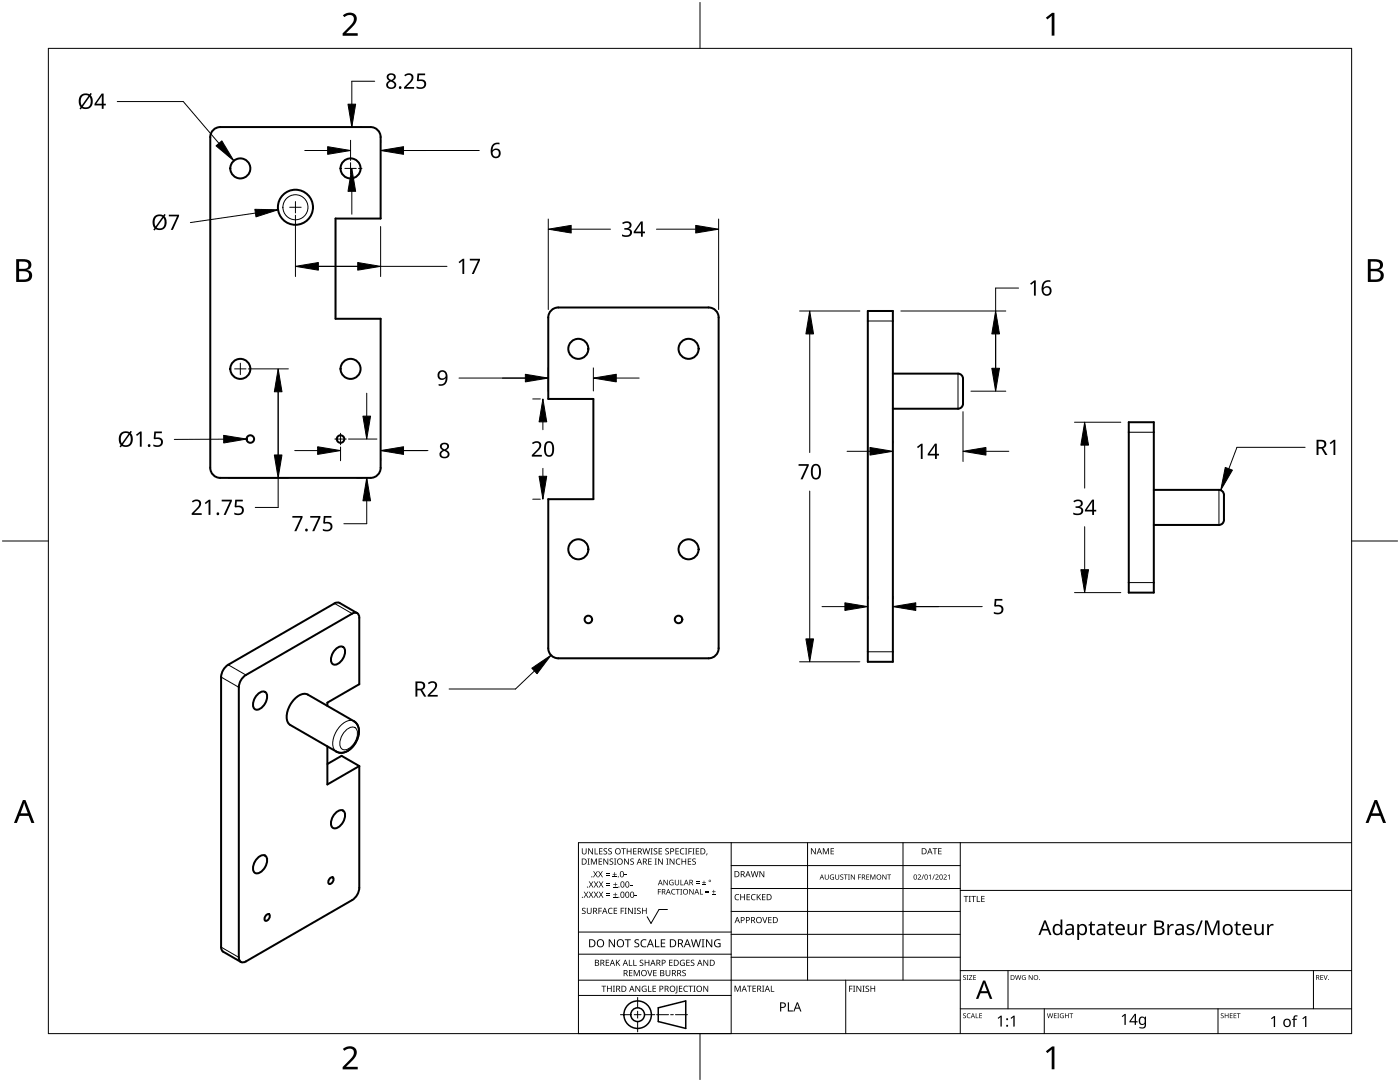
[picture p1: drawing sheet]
<svg xmlns="http://www.w3.org/2000/svg" width="279mm" height="216mm" viewBox="0 0 279 216" stroke-linecap="round" stroke-linejoin="round" font-family="sans-serif">
<g fill="none" stroke="#000" stroke-width=".4">
<path d="M42.5 25.9l.9-.5h.6h30a2 2 0 0 1 2 2v16.2h-9v20h9v29.8a2 2 0 0 1-2 2h-30a2 2 0 0 1-2-2v-66v-.6zM110 61.9l.9-.5h.5h30a2 2 0 0 1 2 2v66a2 2 0 0 1-2 2h-30a2 2 0 0 1-2-2v-29.8h9v-20h-9v-16.2l.1-.6zM173.2 62.1h5v70h-5zM178.2 74.6h13a1.21 1.21 0 0 1 1 1.6v2.2a5.2 5.2 0 0 1-.3 2.9l-.7 .3h-13M225.3 84.2h5v34h-5zM230.3 97.7h13a1 1 0 0 1 1 1v5a1 1 0 0 1-1 1h-13M51.3 138.7a1.23 1.23 0 0 1 1.9-.4 2.68 2.68 0 0 1-1.9 3.3 .94 .94 0 0 1-.8-1.2l.4-1.2zM66.8 129.7a1.23 1.23 0 0 1 1.9-.3 2.68 2.68 0 0 1-1.9 3.2 .94 .94 0 0 1-.7-1.2l.4-1.2zM71.3 122.3l-3.5-2h-.8l-21.5 12.3a3.1 3.1 0 0 0-1.4 2.5v53.9l.1 .5 .3 .4 3.6 2M65.3 140.9v-.7l6.4-3.7v-13.2a.86 .86 0 0 0-.4-1 .86 .86 0 0 0-1 .1l-21.2 12.3a3.1 3.1 0 0 0-1.4 2.4v53.9a.86 .86 0 0 0 .4 .9 .86 .86 0 0 0 1-.1l21.2-12.2a3.1 3.1 0 0 0 1.4-2.5v-24.2M65.3 152.4l2.9-1.6 3.5 2.1M65.3 148.9v7.6l6.4-3.6"/>
<path d="M70.6 143.9a2.98 2.98 0 0 1 .5 4.1 3.2 3.2 0 0 1-4 2l-9.2-5.3a2.67 2.67 0 0 1-.3-3.4 4.2 4.2 0 0 1 3.4-2.9l9.6 5.5M51.3 171.4a1.23 1.23 0 0 1 1.9-.4 2.68 2.68 0 0 1-1.9 3.3 .94 .94 0 0 1-.8-1.3l.4-1.1zM65.8 175.3l.6-.2a.87 .87 0 0 1-.7 1.3 .75 .75 0 0 1 .1-1.1zM66.8 162.4a1.23 1.23 0 0 1 1.9-.4 2.68 2.68 0 0 1-1.9 3.3 .94 .94 0 0 1-.7-1.3l.4-1.1zM53.1 182.6l.6-.2a.87 .87 0 0 1-.8 1.3 .75 .75 0 0 1 .2-1.1z"/>
<circle cx="48" cy="33.6" r="2"/>
<circle cx="70" cy="33.6" r="2"/>
<circle cx="59" cy="41.4" r="3.5"/>
<circle cx="48" cy="73.6" r="2"/>
<circle cx="70" cy="73.6" r="2"/>
<circle cx="115.4" cy="69.6" r="2"/>
<circle cx="137.4" cy="69.6" r="2"/>
<circle cx="50" cy="87.6" r=".75"/>
<circle cx="68" cy="87.6" r=".75"/>
<circle cx="115.4" cy="109.6" r="2"/>
<circle cx="137.4" cy="109.6" r="2"/>
<circle cx="117.4" cy="123.6" r=".75"/>
<circle cx="135.4" cy="123.6" r=".75"/>
</g>
<g fill="none" stroke="#000" stroke-width=".2">
<path d="M173.2 64.1h5M191.2 74.6v7M225.3 86.2h5M243.3 97.7v7M225.3 116.2h5M44.1 135.1l3.6 2M45.5 132.6l3.6 2.1M66.8 120.4l3.5 2M173.2 130.1h5M69.1 145.6a1.36 1.36 0 0 1 2-.1 3.3 3.3 0 0 1-2.4 4.1 1.25 1.25 0 0 1-.8-1.8 4.1 4.1 0 0 1 1.2-2.2zM70.6 143.9a2.67 2.67 0 0 0-3 1.4 4.2 4.2 0 0 0-.8 4.4l.3 .3M44.1 189l3.6 2"/>
<circle cx="59" cy="41.4" r="2.5"/>
</g>
<path d="M9.7 9.7h260v196.5h-260z" fill="none" stroke="#000" stroke-width=".2"/>
<path d="M139.7 .5v9.2M.5 108h9.2M269.7 108h9.2M139.7 206.2v9.2" fill="none" stroke="#000" stroke-width=".2"/>
<g fill="#000">
<path d="M68.4 3.1a1.64 1.64 0 0 1 2.8 .4 2.52 2.52 0 0 1-1.2 2.2l-.9 .9h2.3v.5h-3v-.4l1.2-1.2a1.95 1.95 0 0 0 .9-2.2 1.23 1.23 0 0 0-1.8 .1zM208.7 3.5l1.3-.9h.4v4.5h-.5v-4l-.9 .8zM68.4 209.3a1.64 1.64 0 0 1 2.8 .4 2.52 2.52 0 0 1-1.2 2.2l-.9 1h2.3v.5h-3v-.5l1.2-1.2a1.95 1.95 0 0 0 .9-2.1 1.23 1.23 0 0 0-1.8 .1zM208.7 209.8l1.3-1h.4v4.6h-.5v-4l-.9 .7z"/>
<path d="M3.2 51.7h1.3a1.28 1.28 0 0 1 1.7 1.3 1.04 1.04 0 0 1-.8 .9 1.23 1.23 0 0 1 1 1.5 1.23 1.23 0 0 1-1.6 .9h-1.6zM3.8 54.1v1.7h.9a.86 .86 0 0 0 1.1-.9 .86 .86 0 0 0-1.1-.8zM3.8 52.2v1.4h.8a.78 .78 0 0 0 1.1-.7 .78 .78 0 0 0-1.1-.7z"/>
<path d="M273 51.7h1.3a1.28 1.28 0 0 1 1.7 1.3 1.04 1.04 0 0 1-.9 .9 1.23 1.23 0 0 1 1 1.5 1.23 1.23 0 0 1-1.5 .9h-1.6zM273.6 54.1v1.7h.9a.86 .86 0 0 0 1.1-.9 .86 .86 0 0 0-1.2-.8zM273.6 52.2v1.4h.8a.78 .78 0 0 0 1-.7 .78 .78 0 0 0-1.1-.7z"/>
<path d="M4.6 159.6h.5l1.8 4.6h-.6l-.6-1.4h-1.8l-.5 1.4h-.6zM4.8 160.2l-.7 2.1h1.4z"/>
<path d="M274.3 159.6h.5l1.8 4.6h-.6l-.5-1.4h-1.8l-.6 1.4h-.6zM274.6 160.2l-.7 2.1h1.4z"/>
</g>
<g fill="none" stroke="#000" stroke-width=".2">
<path d="M145.9 168.1v38.1h-30.5v-38.1h154.3M145.9 172.7h45.7M145.9 177.3h45.7M161.2 168.1v27.5M180.2 168.1v27.5M191.6 168.1v38.1M191.6 177.7h78.1M115.4 198.6h30.5M115.4 195.6h76.2M115.4 190.4h30.5M115.4 186h30.5M127.3 199v2.1"/>
<path d="M133.2 181.5h-1.7l-1.6 2.8-.7-1.4M145.9 181.9h45.7M145.9 186.4h45.7M145.9 191h45.7M168.8 195.6v10.6M191.6 193.7h78.1M201.2 193.7v7.6M262.1 193.7v7.6M123.8 202.5h2.1M126.6 202.5h1.3M127.3 201.8v1.4M127.3 203.8v2.1"/>
<path d="M128.6 202.5h2.1M131 202.5h2.4M133.8 202.5h.6M134.8 202.5h2.4M191.6 201.3h78.1M208.4 201.3v4.9M243.1 201.3v4.9"/>
</g>
<g fill="#000">
<path d="M116.1 169.3h.2v.8a.32 .32 0 0 0 .3 .3 .32 .32 0 0 0 .3-.3v-.8h.2v.8a.47 .47 0 0 1-.5 .4 .47 .47 0 0 1-.5-.5zM116.5 177.9h.2l.3 .5 .3-.5h.1l-.4 .6 .4 .6h-.1l-.3-.5-.4 .5h-.1l.4-.6zM117.3 171.3h.4l-.1 .1v1l.1 .1h-.4l.1-.1v-1zM117.4 169.3h.2l.6 1v-1h.1v1.2h-.1l-.7-1v1h-.1zM117.5 177.9h.2l.3 .5 .3-.5h.1l-.4 .6 .4 .6h-.1l-.4-.5-.3 .5h-.1l.4-.6zM117.5 175.9h.2l.3 .5 .3-.5h.1l-.4 .6 .5 .6h-.2l-.3-.5-.4 .5h-.1l.4-.6zM117.9 171.3h.3l.3 1 .4-1h.2v1.2h-.1v-1l-.4 1h-.1l-.4-1v1h-.2zM118.7 169.3h.1v1h.6v.2h-.7zM118.4 173.8h.1l.3 .5 .3-.5h.2l-.4 .6 .4 .7h-.1l-.4-.6-.3 .6h-.1l.4-.7zM118.5 177.9h.2l.2 .5 .3-.5h.2l-.4 .6 .4 .6h-.1l-.4-.5-.3 .5h-.1l.4-.6zM118.5 175.9h.2l.3 .5 .3-.5h.1l-.4 .6 .4 .6h-.1l-.3-.5-.4 .5h-.1l.4-.6zM119.5 171.3h.7v.1h-.6v.4h.5v.2h-.5v.4h.6v.1h-.7z"/>
<path d="M119.6 169.3h.6v.1h-.5v.4h.5v.1h-.5v.4h.5v.2h-.6zM119.4 173.8h.1l.3 .5 .3-.5h.2l-.4 .6 .4 .7h-.1l-.4-.6-.3 .6h-.2l.5-.7zM119.5 177.9h.1l.3 .5 .3-.5h.2l-.4 .6 .4 .6h-.1l-.4-.5-.3 .5h-.1l.4-.6zM119.5 175.9h.2l.3 .5 .3-.5h.1l-.4 .6 .4 .6h-.1l-.4-.5-.3 .5h-.1l.4-.6zM120.9 174.6h.8v.1h-.8zM120.9 174.2h.8v.1h-.8zM121 178.7h.8v.1h-.8zM121 178.3h.8v.1h-.8zM121 176.6h.8v.1h-.8zM121 176.3h.8v.1h-.8zM120.5 169.4l.4-.1h.3l-.1 .1a.25 .25 0 0 0-.4-.1 .25 .25 0 0 0 0 .4 .4 .4 0 0 1 .5 .3 .4 .4 0 0 1-.3 .5 .4 .4 0 0 1-.5-.2h.2a.27 .27 0 0 0 .4-.1 .27 .27 0 0 0-.3-.3l-.2-.2zM120.4 171.3h.2l.6 1v-1h.2v1.2h-.2l-.6-1v1h-.2z"/>
<path d="M121.4 169.4l.5-.1h.2v.1a.25 .25 0 0 0-.4-.1 .25 .25 0 0 0 0 .4 .4 .4 0 0 1 .4 .3 .4 .4 0 0 1-.2 .5 .4 .4 0 0 1-.5-.2h.1a.27 .27 0 0 0 .5-.1 .27 .27 0 0 0-.4-.3l-.2-.2zM122.3 174.9h.8v.2h-.8zM122.4 179h.8v.1h-.8zM122.4 177h.8v.1h-.8zM121.7 171.4l.4-.1 .3 .1-.1 .1a.25 .25 0 0 0-.4-.1 .25 .25 0 0 0 0 .4 .4 .4 0 0 1 .5 .3 .4 .4 0 0 1-.3 .5 .4 .4 0 0 1-.5-.3l.2 .1a.27 .27 0 0 0 .4-.2 .27 .27 0 0 0-.3-.3l-.2-.2zM122.6 174h.1v.4h.4v.1h-.4v.4h-.1v-.4h-.3v-.1h.3zM122.7 178.1h.1v.4h.4v.1h-.4v.3h-.1v-.3h-.3v-.1h.3zM122.7 176.1h.2v.3h.3v.2h-.3v.3h-.2v-.3h-.3v-.2h.3zM122.5 171.3h.5l-.2 .1v1l.2 .1h-.5l.2-.1v-1zM124 169.3h.9v.1h-.4v1.1h-.1v-1.1h-.4zM124.7 174.5h.4v.2h-.4zM124.6 171.3h.1l.7 1v-1h.1v1.2h-.2l-.6-1v1h-.1z"/>
<path d="M125.7 176.6h.5v.1h-.5zM125.1 169.3h.1v.5h.7v-.5h.1v1.2h-.1v-.6h-.7v.6h-.1zM125.8 171.4l.5-.1 .2 .1v.1a.25 .25 0 0 0-.4-.1 .25 .25 0 0 0 0 .4 .4 .4 0 0 1 .4 .3 .4 .4 0 0 1-.2 .5 .4 .4 0 0 1-.5-.3l.1 .1a.27 .27 0 0 0 .5-.2 .27 .27 0 0 0-.4-.3l-.2-.2zM126.7 178.6h.4v.2h-.4zM126.4 169.3h.6v.1h-.5v.4h.5v.1h-.5v.4h.5v.2h-.6zM128.2 169.3h.2l.2 1 .3-1h.2l.2 1 .3-1h.1l-.3 1.2h-.1l-.3-1.1-.3 1.1h-.2zM129.4 171.3h.6v.1h-.5v.4h.5v.2h-.5v.4h.5v.1h-.6zM129.8 169.3h.5l-.2 .1v1l.2 .1h-.5l.2-.1v-1zM130.7 171.3h.4l-.1 .1v1l.1 .1h-.4l.1-.1v-1zM130.5 169.4l.4-.1h.3l-.1 .1a.25 .25 0 0 0-.4-.1 .25 .25 0 0 0 0 .4 .4 .4 0 0 1 .5 .3 .4 .4 0 0 1-.3 .5 .4 .4 0 0 1-.5-.2h.2a.27 .27 0 0 0 .4-.1 .27 .27 0 0 0-.3-.3l-.2-.2zM131.3 177.4h.6v.1h-.5v.4h.5v.1h-.5v.5h-.1zM131.4 169.3h.7v.1h-.5v.4h.5v.1h-.5v.4h.5v.2h-.7z"/>
<path d="M131.3 171.3h.2l.7 1-.1-1h.2v1.2h-.2l-.6-1v1h-.2zM132.4 175.6h.2l.6 .9v-.9h.1v1h-.2l-.6-.9v.9h-.1zM133 171.3h.4l-.1 .1v1l.1 .1h-.4l.1-.1v-1zM132.8 169.4l.4-.1h.3l-.1 .1a.25 .25 0 0 0-.3-.1 .25 .25 0 0 0 0 .4 .4 .4 0 0 1 .4 .3 .4 .4 0 0 1-.3 .5 .4 .4 0 0 1-.4-.2h.1a.27 .27 0 0 0 .5-.1 .27 .27 0 0 0-.4-.3l-.2-.2zM133.7 175.7l.5-.2 .2 .1v.1a.45 .45 0 0 0-.7 .4 .45 .45 0 0 0 .6 .4v-.3h-.2v-.1h.3v.5a.6 .6 0 0 1-.8-.1 .6 .6 0 0 1 .1-.8zM134.1 177.5l.4-.1h.3l-.1 .2a.44 .44 0 0 0-.6 .4 .44 .44 0 0 0 .6 .3 .52 .52 0 0 1-.7 0 .52 .52 0 0 1 .1-.8zM133.6 171.3h.2l.7 1v-1h.1v1.2h-.2l-.6-1v1h-.2zM134.9 177.4h.8v.1h-.4v1h-.1v-1h-.3zM135 171.5l.5-.2 .3 .1-.1 .1a.49 .49 0 0 0-.7 .4 .49 .49 0 0 0 .7 .5 .52 .52 0 0 1-.6 0 .52 .52 0 0 1-.2-.6zM134.8 169.3h.7v.1h-.6v.4h.5v.1h-.5v.4h.6v.2h-.7zM134.7 175.6h.1v.7a.28 .28 0 0 0 .3 .2 .28 .28 0 0 0 .3-.2v-.7h.1v.7a.42 .42 0 0 1-.4 .4 .42 .42 0 0 1-.4-.4zM135.8 175.6h.1v.9h.5v.1h-.6z"/>
<path d="M135.8 177.4h.3l-.1 .1v.9l.1 .1h-.3l.1-.1v-.9zM135.8 169.4l.5-.2 .3 .1-.1 .1a.49 .49 0 0 0-.7 .5 .49 .49 0 0 0 .8 .4 .52 .52 0 0 1-.7 .1 .52 .52 0 0 1-.2-.6zM136 171.3h.2v.5h.6v-.5h.1v1.2h-.1v-.5h-.6v.5h-.2zM136.7 169.3h.5l-.2 .1v1l.2 .1h-.5l.2-.1v-1zM137.4 169.3h.7v.1h-.6v.4h.5v.2h-.5v.5h-.1zM137.3 171.3h.6v.1h-.5v.4h.5v.2h-.5v.4h.5v.1h-.6zM137.6 177.4h.1l.6 .9v-.9h.1v1.1h-.1l-.6-.9v.9h-.1zM138.2 169.3h.4l-.1 .1v1l.1 .1h-.4l.1-.1v-1zM138.9 176.2h.7v.1h-.7zM138.9 175.9h.7v.1h-.7zM138.2 171.4l.4-.1 .3 .1-.1 .1a.25 .25 0 0 0-.4-.1 .25 .25 0 0 0 0 .4 .4 .4 0 0 1 .5 .3 .4 .4 0 0 1-.3 .5 .4 .4 0 0 1-.5-.3l.2 .1a.27 .27 0 0 0 .4-.2 .27 .27 0 0 0-.3-.3l-.2-.2zM138.9 169.3h.6v.1h-.5v.4h.5v.1h-.5v.4h.5v.2h-.6z"/>
<path d="M139.7 177.4h.1v1h.5v.1h-.6zM140.1 176.5h.8v.1h-.8zM140.4 175.7h.2v.3h.3v.2h-.3v.3h-.2v-.3h-.3v-.2h.3zM140.8 178h.7v.2h-.7zM140.8 177.7h.7v.1h-.7zM141 170.3h.2l-.3 .4zM142.1 178.4h.7v.1h-.7zM142.4 177.6h.1v.3h.3v.1h-.3v.3h-.1v-.3h-.3v-.1h.3zM146.8 178.6l.4-.2 .3 .1v.1a.49 .49 0 0 0-.7 .4 .49 .49 0 0 0 .7 .5 .52 .52 0 0 1-.7 0 .52 .52 0 0 1-.2-.6zM147.7 178.4h.2v.5h.6v-.5h.2v1.2h-.2v-.5h-.6v.5h-.2zM149 178.4h.7v.1h-.5v.4h.4v.2h-.4v.4h.5v.1h-.7zM150 178.6l.5-.2 .3 .1-.1 .1a.49 .49 0 0 0-.7 .4 .49 .49 0 0 0 .8 .5 .52 .52 0 0 1-.7 0 .52 .52 0 0 1-.2-.6z"/>
<path d="M149.8 173.8h.2l.2 1.1 .3-1.1h.2l.3 1.1 .2-1.1h.2l-.3 1.2h-.2l-.3-1-.3 1h-.1zM151 178.4h.2v.6l.5-.6h.2l-.5 .5 .5 .7h-.2l-.4-.6-.1 .6h-.2zM151.6 173.8h.1l.7 1v-1h.1v1.2h-.2l-.6-1v1h-.1zM152.1 178.4h.7v.1h-.6v.4h.5v.2h-.5v.4h.6v.1h-.7zM161.8 169.3h.2l.7 1v-1h.1v1.2h-.2l-.6-1v1h-.2zM164.2 169.3h.2l.4 .9 .4-.9h.2v1.2h-.1v-1.1l-.4 1.1h-.1l-.4-1.1v1.1h-.2zM164.6 174.5h.1v.7a.26 .26 0 0 0 .3 .2 .26 .26 0 0 0 .3-.2v-.7h.1v.7a.39 .39 0 0 1-.4 .3 .39 .39 0 0 1-.4-.3zM165.7 174.6l.5-.1h.2v.2a.42 .42 0 0 0-.7 .3 .42 .42 0 0 0 .6 .4v-.3h-.2v-.1h.4v.5a.56 .56 0 0 1-.8-.1 .56 .56 0 0 1 0-.8zM165.8 169.3h.6v.1h-.5v.4h.5v.1h-.5v.4h.5v.2h-.6zM166.7 174.5h.1v.7a.26 .26 0 0 0 .3 .2 .26 .26 0 0 0 .2-.2v-.7h.2v.7a.39 .39 0 0 1-.4 .3 .39 .39 0 0 1-.4-.3zM167.7 174.6l.4-.1h.2v.1a.24 .24 0 0 0-.4 0 .24 .24 0 0 0-.1 .3 .24 .24 0 0 0 .3 .1 .33 .33 0 0 1 .1 .5 .33 .33 0 0 1-.5 0v-.1a.26 .26 0 0 0 .4 0 .26 .26 0 0 0 .1-.3 .26 .26 0 0 0-.4-.1zM168.4 174.5h.8v.1h-.4v.9h-.1v-.9h-.3z"/>
<path d="M169.2 174.5h.4l-.1 .1v.8l.1 .1h-.4l.2-.1v-.8zM169.8 174.5h.2l.5 .8v-.8h.1v1h-.1l-.6-.8v.8h-.1zM171.3 174.5h.5v.1h-.4v.4h.4v.1h-.4v.4h-.1zM172.9 174.5h.6v.1h-.5v.3h.4v.1h-.4v.4h.5v.1h-.6zM173.7 174.5h.2l.3 .8 .3-.8h.2v1h-.1v-.9l-.5 .9-.3-.9v.9h-.1zM176.1 174.5h.1l.6 .8v-.8h.1v1h-.1l-.6-.8v.8h-.1zM177.1 174.5h.7v.1h-.3v.9h-.1v-.9h-.3zM183.1 174.6a.37 .37 0 0 1 .6 0 .37 .37 0 0 1-.2 .6l-.2 .2h.5v.1h-.7l.3-.4a.27 .27 0 0 0 .3-.3 .27 .27 0 0 0-.4-.2zM184.3 174.5h.1l-.4 1h-.1zM185.4 174.7l.3-.2v1h-.1v-.9l-.2 .2zM186.4 174.5h.2l-.4 1h-.1zM186.1 169.3h.9v.1h-.3v1.1h-.2v-1.1h-.4z"/>
<path d="M186.7 174.6a.37 .37 0 0 1 .6 0 .37 .37 0 0 1-.3 .6l-.2 .2h.5v.1h-.6l.2-.4a.27 .27 0 0 0 .3-.3 .27 .27 0 0 0-.4-.2zM187.2 169.3h.7v.1h-.5v.4h.5v.1h-.5v.4h.5v.2h-.7zM188.3 174.6a.37 .37 0 0 1 .6 0 .37 .37 0 0 1-.2 .6l-.3 .2h.6v.1h-.7l.3-.4a.27 .27 0 0 0 .2-.3 .27 .27 0 0 0-.3-.2zM189.2 174.7l.3-.2v1h-.1v-.9l-.2 .2zM192.3 178.8h.9v.1h-.3v1.1h-.2v-1.1h-.4zM193.3 178.8h.5l-.2 .1v1l.2 .1h-.5l.2-.1v-1zM193.8 178.8h1v.1h-.4v1.1h-.2v-1.1h-.4zM194.9 178.8h.2v1.1h.5v.1h-.7zM195.8 178.8h.7v.1h-.5v.4h.5v.1h-.5v.5h.5v.1h-.7zM116.2 181.3l.4-.2 .3 .1-.1 .1a.25 .25 0 0 0-.4-.1 .25 .25 0 0 0 0 .4 .4 .4 0 0 1 .5 .3 .4 .4 0 0 1-.3 .5 .4 .4 0 0 1-.5-.2h.2a.27 .27 0 0 0 .4-.1 .27 .27 0 0 0-.3-.3l-.2-.2zM117.1 181.1h.2v.8a.32 .32 0 0 0 .3 .3 .32 .32 0 0 0 .3-.3v-.8h.2v.8a.47 .47 0 0 1-.5 .5 .47 .47 0 0 1-.5-.5zM119.4 181.1h.7v.2h-.5v.4h.5v.1h-.5v.6h-.2z"/>
<path d="M120 196.7h1v.1h-.4v1.1h-.2v-1.1h-.4zM120.9 191.5h.7v.1h-.6v.4h.5v.2h-.5v.4h.6v.1h-.7zM121.5 181.3l.4-.2 .4 .1-.1 .1a.49 .49 0 0 0-.7 .5 .49 .49 0 0 0 .7 .4 .52 .52 0 0 1-.6 .1 .52 .52 0 0 1-.3-.6zM121.1 196.7h.2v.5h.6v-.5h.2v1.2h-.2v-.6h-.6v.6h-.2zM121.5 187.4h.2l.9 1.3v-1.3h.1v1.6h-.2l-.8-1.3v1.3h-.2zM122.3 196.7h.4l-.1 .1v1l.1 .1h-.4l.2-.1v-1zM122.5 181.1h.7v.2h-.6v.4h.5v.1h-.5v.4h.6v.2h-.7zM122.9 191.5h.2v.6l.5-.6h.2l-.5 .5 .5 .7h-.2l-.4-.6-.1 .6h-.2zM123.9 181.1h.6v.2h-.5v.4h.5v.1h-.5v.6h-.1zM124.7 181.1h.4l-.2 .2v.9l.2 .2h-.4l.1-.2v-.9zM124.7 187.4h1.2v.2h-.5v1.4h-.2v-1.4h-.5zM125.5 191.5h.2v1.1h.5v.1h-.7z"/>
<path d="M125.5 193.6h.7v.1h-.5v.4h.5v.1h-.5v.4h.5v.2h-.7zM125.3 181.1h.2l.7 1.1-.1-1.1h.2v1.3h-.2l-.6-1v1h-.2zM126.4 191.5h.1v1.1h.6v.1h-.7zM126.5 181.1h.5l-.2 .2v.9l.2 .2h-.5l.2-.2v-.9zM126.5 193.6h.2l.4 1 .4-1h.2v1.2h-.2v-1.1l-.4 1.1h-.1l-.4-1.1v1.1h-.1zM126.7 187.6l.3-.2 .6 .1-.2 .1a.33 .33 0 0 0-.6 .2 .33 .33 0 0 0 .4 .4 .47 .47 0 0 1 .4 .6 .47 .47 0 0 1-.7 .2h-.3v-.2h.2a.35 .35 0 0 0 .6-.2 .35 .35 0 0 0-.5-.4l-.3-.2zM126.8 196.7h.2l.6 1v-1h.2v1.2h-.2l-.7-1 .1 1h-.2zM127.2 181.3l.4-.2 .3 .1-.1 .1a.25 .25 0 0 0-.4-.1 .25 .25 0 0 0 0 .4 .4 .4 0 0 1 .5 .3 .4 .4 0 0 1-.3 .5 .4 .4 0 0 1-.5-.2h.2a.27 .27 0 0 0 .4-.1 .27 .27 0 0 0-.3-.3l-.2-.2zM127.7 191.6l.4-.1 .3 .1-.1 .1a.25 .25 0 0 0-.3-.1 .25 .25 0 0 0 0 .4 .4 .4 0 0 1 .4 .3 .4 .4 0 0 1-.3 .5 .4 .4 0 0 1-.4-.3l.1 .1a.27 .27 0 0 0 .5-.2 .27 .27 0 0 0-.4-.3l-.2-.2zM128 187.6l.6-.2 .4 .1-.1 .2a.63 .63 0 0 0-.9 .5 .63 .63 0 0 0 1 .6v.2a.83 .83 0 0 1-1.1-.3 .83 .83 0 0 1 .1-1.1zM128.2 196.8l.6-.1 .2 .1v.1a.5 .5 0 0 0-.8 .4 .5 .5 0 0 0 .7 .5v-.4h-.3v-.1h.4v.6a.66 .66 0 0 1-.8-.2 .66 .66 0 0 1 0-.9zM128.1 181.1h.2v.6h.6v-.6h.2v1.3h-.2v-.6h-.6v.6h-.2z"/>
<path d="M129.2 193.6h.1l.4 1 .3-1h.2l-.4 1.2h-.2zM129.3 196.7h.2v1.1h.5v.1h-.7zM128.7 191.5h.1v.5h.6v-.5h.2v1.2h-.2v-.5h-.6v.5h-.1zM130.7 187.4h.2v1.4h.7v.2h-.9zM130.2 196.7h.7v.1h-.5v.4h.5v.1h-.5v.5h.5v.1h-.7zM130.4 193.6h.6v.1h-.5v.4h.5v.1h-.5v.4h.5v.2h-.6zM131.9 187.4h.9v.2h-.7v.5h.6v.2h-.6v.5h.7v.2h-.9zM132.8 193.6h.2v.7a.32 .32 0 0 0 .3 .4 .32 .32 0 0 0 .3-.4v-.7h.2v.7a.47 .47 0 0 1-.5 .5 .47 .47 0 0 1-.5-.5zM133.5 191.5h.7v.1h-.5v.4h.5v.2h-.5v.4h.5v.1h-.7zM135 196.7h.2v1.3l-.1 .2h-.3l-.1-.1 .3-.2zM135.5 196.7h.7v.1h-.5v.4h.4v.1h-.4v.5h.5v.1h-.7zM135.8 191.7l.5-.2 .4 .1-.1 .1a.5 .5 0 0 0-.8 .4 .5 .5 0 0 0 .7 .5v-.4h-.2v-.1h.4v.6a.66 .66 0 0 1-.9-.1 .66 .66 0 0 1 0-.9z"/>
<path d="M136.2 193.7l.4-.2 .3 .1-.1 .1a.25 .25 0 0 0-.4-.1 .25 .25 0 0 0 0 .4 .4 .4 0 0 1 .5 .3 .4 .4 0 0 1-.3 .5 .4 .4 0 0 1-.5-.2h.2a.27 .27 0 0 0 .5-.1 .27 .27 0 0 0-.4-.3l-.2-.2zM136.5 196.8l.5-.1 .3 .1-.1 .1a.49 .49 0 0 0-.7 .4 .49 .49 0 0 0 .8 .4 .52 .52 0 0 1-.7 .1 .52 .52 0 0 1-.2-.6zM137 191.5h.6v.1h-.5v.4h.5v.2h-.5v.4h.5v.1h-.6zM137.4 196.7h.9v.1h-.4v1.1h-.1v-1.1h-.4zM137.9 191.6l.4-.1 .3 .1-.1 .1a.25 .25 0 0 0-.4-.1 .25 .25 0 0 0 0 .4 .4 .4 0 0 1 .5 .3 .4 .4 0 0 1-.3 .5 .4 .4 0 0 1-.5-.3l.2 .1a.27 .27 0 0 0 .4-.2 .27 .27 0 0 0-.3-.3l-.2-.2zM138.4 196.7h.4l-.1 .1v1l.1 .1h-.4l.1-.1v-1zM137.9 187.4h.2l.3 1.4 .4-1.4h.2l.4 1.4 .3-1.4h.2l-.4 1.6h-.2l-.4-1.3-.4 1.3h-.2zM140 187.4h.6l-.2 .2v1.3l.2 .1h-.6l.2-.1v-1.3zM140.4 196.7h.1l.7 1v-1h.1v1.2h-.1l-.7-1v1h-.1zM140.4 191.5h.2l.6 1v-1h.1v1.2h-.1l-.7-1v1h-.1zM140.9 187.4h.2l.9 1.3v-1.3h.1v1.6h-.2l-.8-1.3v1.3h-.2zM142.7 187.6l.7-.2 .4 .1-.1 .2a.65 .65 0 0 0-1 .5 .65 .65 0 0 0 .9 .6v-.4h-.3v-.2h.5v.7a.86 .86 0 0 1-1.1-.1 .86 .86 0 0 1 0-1.2z"/>
<path d="M146.6 196.7h.2l.4 1 .4-1h.2v1.2h-.1v-1.1l-.4 1.1h-.2l-.4-1.1v1.1h-.1zM149.1 196.7h.9v.1h-.4v1.1h-.1v-1.1h-.4zM150.2 196.7h.7v.1h-.6v.4h.5v.1h-.5v.5h.6v.1h-.7zM152.1 183h.2l.3 1 .4-1h.1l-.4 1.2h-.1zM152.1 196.7h.4l-.1 .1v1l.1 .1h-.4l.1-.1v-1zM153.8 196.7h.2v1.1h.5v.1h-.7zM153.3 183h.7v.1h-.5v.4h.5v.1h-.5v.5h.5v.1h-.7zM169.5 196.7h.6v.1h-.5v.5h.5v.1h-.5v.5h-.1zM170.2 196.7h.5l-.2 .1v1l.2 .1h-.5l.2-.1v-1zM170.9 196.7h.2l.6 1v-1h.2v1.2h-.2l-.6-1v1h-.2zM172.1 196.7h.5l-.2 .1v1l.2 .1h-.5l.2-.1v-1zM172.8 196.8l.4-.1h.2v.2a.25 .25 0 0 0-.4-.1 .25 .25 0 0 0 0 .4 .4 .4 0 0 1 .5 .3 .4 .4 0 0 1-.3 .4 .4 .4 0 0 1-.5-.2l.2 .1a.27 .27 0 0 0 .4-.2 .27 .27 0 0 0-.3-.3l-.3-.2z"/>
<path d="M173.7 196.7h.2v.5h.6v-.5h.2v1.2h-.2v-.6h-.6v.6h-.2zM192.2 194.7l.4-.1h.2l-.1 .1a.24 .24 0 0 0-.3 0 .24 .24 0 0 0-.1 .3 .24 .24 0 0 0 .4 .1 .31 .31 0 0 1 0 .4 .31 .31 0 0 1-.5-.1 .24 .24 0 0 0 .3 .1 .24 .24 0 0 0 .1-.3l-.4-.3zM192.9 194.6h.4l-.1 .1v.7l.1 .1h-.4l.1-.1v-.7zM193.4 194.6h.6l-.5 .8h.6v.1h-.7l.5-.8h-.5zM194.2 194.6h.6v.1h-.4v.3h.4v.1h-.4v.3h.4v.1h-.6zM202.6 194.6h.1l.2 .8 .2-.8h.2l.2 .8 .2-.8h.1l-.2 .9h-.2l-.2-.8-.2 .8h-.2zM204 194.7l.4-.1h.3l-.1 .1a.4 .4 0 0 0-.6 .4 .4 .4 0 0 0 .6 .3v-.3l-.2-.1h.3v.5a.53 .53 0 0 1-.7-.1 .53 .53 0 0 1 0-.7zM205.3 194.6h.1l.6 .8v-.8h.1v.9h-.2l-.5-.8v.8h-.1zM217.7 183.9h.2v.5h.6v.3h-.6v1.2l.2 .4h.4v.3a.67 .67 0 0 1-1-.7v-1.2h-.3v-.2l.3-.1zM221.4 183.9h.3v.5h.6v.3h-.6v1.2l.2 .4h.4v.3a.67 .67 0 0 1-1-.7v-1.2h-.3v-.2l.3-.1zM225 184.4h.4v1.4a.59 .59 0 0 0 .7 .5 .59 .59 0 0 0 .4-.8v-1.1h.4v2.2h-.3l-.1-.3a.84 .84 0 0 1-.9 .3 .84 .84 0 0 1-.6-.8zM227.6 184.4h.3v.4l.4-.4h.5v.3h-.5l-.3 .3-.1 1.6h-.3z"/>
<path d="M233 184.4h.3v.4l.4-.4h.5v.3h-.5l-.3 .3-.1 1.6h-.3zM236.9 184.6a1.29 1.29 0 0 1 1.4-.1l-.1 .3-.5-.1a.35 .35 0 0 0-.5 .1 .35 .35 0 0 0 .3 .5h.2a.66 .66 0 0 1 .7 .8 .66 .66 0 0 1-.9 .5l-.7-.1v-.3l.7 .1 .5-.1v-.4l-.5-.2a.65 .65 0 0 1-.6-1zM239.7 183.7h.3l-1.1 2.9h-.3zM240.5 183.7h.5l.9 2.4 .9-2.4h.6v2.9h-.4v-2.6l-.9 2.6h-.3l-1-2.6v2.6h-.3zM246.8 183.9h.2v.5h.6v.3h-.6v1.2l.2 .4h.4v.3a.67 .67 0 0 1-1-.7v-1.2h-.3v-.2l.3-.1zM250.3 184.4h.4v1.4a.59 .59 0 0 0 .7 .5 .59 .59 0 0 0 .4-.8v-1.1h.4v2.2h-.3v-.3a.84 .84 0 0 1-1 .3 .84 .84 0 0 1-.6-.8zM252.9 184.4h.3v.4l.4-.4h.6l-.1 .3h-.5l-.3 .3v1.6h-.4zM263.5 194.6h.6v.1h-.5v.3h.4v.1h-.4v.3h.5v.1h-.6zM264.1 194.6h.2l.2 .8 .3-.8h.2l-.4 .9h-.1zM157.2 200h.3v1.6h.8v.2h-1.1zM192.2 202.3l.4-.1h.2l-.1 .1a.24 .24 0 0 0-.3 0 .24 .24 0 0 0-.1 .3 .24 .24 0 0 0 .4 .1 .31 .31 0 0 1 0 .5 .31 .31 0 0 1-.5-.2 .24 .24 0 0 0 .3 .1 .24 .24 0 0 0 .1-.3l-.4-.2zM193.1 202.3l.3-.1h.3l-.1 .1a.39 .39 0 0 0-.5 .4 .39 .39 0 0 0 .5 .3 .46 .46 0 0 1-.6 0 .46 .46 0 0 1 .1-.7z"/>
<path d="M194.7 202.2h.1v.8h.5v.2h-.6zM195.4 202.2h.6v.1h-.4v.3h.4v.1h-.4v.4h.4v.1h-.6zM199.1 203.1l.6-.4h.2v2.1h-.2v-1.9l-.5 .4zM201.7 203.1l.6-.4h.2v2.1h-.3v-1.9l-.4 .4zM209 202.2h.1l.2 .8 .2-.8h.1l.3 .8 .2-.8h.1l-.3 1h-.1l-.2-.9-.3 .9h-.1zM210.3 202.2h.6v.1h-.4v.3h.3v.1h-.3v.4h.4v.1h-.6zM211 202.2h.4l-.2 .1v.8l.2 .1h-.4l.1-.1v-.8zM211.6 202.3l.7-.1-.1 .1a.4 .4 0 0 0-.6 .4 .4 .4 0 0 0 .6 .3v-.2l-.2-.2h.3v.5a.53 .53 0 0 1-.7-.1 .53 .53 0 0 1 0-.7zM212.5 202.2h.2v.4h.5v-.4h.1v1h-.1v-.5h-.5v.5h-.2zM213.4 202.2h.8v.1h-.3v.9h-.2v-.9h-.3zM223.9 202.8l.6-.5h.2v2.2h-.3v-1.9l-.4 .4zM243.7 202.3l.3-.1h.2v.1a.24 .24 0 0 0-.3 0 .24 .24 0 0 0-.1 .3 .24 .24 0 0 0 .3 .1 .31 .31 0 0 1 0 .5 .31 .31 0 0 1-.5-.2 .24 .24 0 0 0 .4 .1 .24 .24 0 0 0 0-.3l-.3-.2z"/>
<path d="M244.4 202.2h.2v.4h.5v-.4h.1v1h-.1v-.5h-.5v.5h-.2zM245.4 202.2h.6v.1h-.4v.3h.4v.1h-.4v.4h.4v.1h-.6zM246.2 202.2h.5v.1h-.4v.3h.4v.1h-.4v.4h.4v.1h-.5zM246.8 202.2h.8v.1h-.3v.9h-.2v-.9h-.3zM253.7 203.2l.6-.5h.2v2.2h-.3v-1.9l-.4 .4zM258.2 202.7l.3-.1h.5l-.1 .3-.4-.1-.1 .2v.3h.4v.2h-.4v1.4h-.3v-1.4h-.3l.3-.2zM259.9 203.2l.6-.5h.2v2.2h-.2v-1.9l-.5 .4z"/>
<path d="M116.1 171.3h.4a.61 .61 0 0 1 .6 .6 .61 .61 0 0 1-.6 .6h-.4zM116.3 171.4v1h.1a.48 .48 0 0 0 .5-.5 .48 .48 0 0 0-.4-.5z"/>
<path d="M122.7 169.9a.61 .61 0 0 1 1.2 0 .61 .61 0 0 1-1.2 0zM122.9 169.9a.45 .45 0 0 0 .9 0 .45 .45 0 0 0-.9 0z"/>
<path d="M123.1 171.9a.61 .61 0 0 1 1.2 0 .61 .61 0 0 1-1.2 0zM123.3 171.9a.45 .45 0 0 0 .9 0 .45 .45 0 0 0-.9 0z"/>
<path d="M123.9 173.9a.5 .5 0 0 1 .6 .1 .5 .5 0 0 1 0 .7 .44 .44 0 0 1-.6 .3 .44 .44 0 0 1-.2-.6zM123.9 174a.48 .48 0 0 0-.1 .6 .48 .48 0 0 0 .5 .3v-.8l-.1-.1z"/>
<path d="M124 178a.5 .5 0 0 1 .6 .1 .5 .5 0 0 1 0 .6 .44 .44 0 0 1-.6 .4 .44 .44 0 0 1-.2-.6zM124.1 178.1a.48 .48 0 0 0-.2 .6 .48 .48 0 0 0 .5 .3v-.8l-.1-.2z"/>
<path d="M124 176a.5 .5 0 0 1 .6 .1 .5 .5 0 0 1 0 .6 .44 .44 0 0 1-.6 .4 .44 .44 0 0 1-.2-.7zM124.1 176.1a.48 .48 0 0 0-.2 .5 .48 .48 0 0 0 .5 .3v-.7l-.1-.2z"/>
<path d="M124.9 178a.5 .5 0 0 1 .7 .1 .5 .5 0 0 1 0 .6 .44 .44 0 0 1-.6 .4 .44 .44 0 0 1-.2-.6zM125 178.1a.48 .48 0 0 0-.1 .6 .48 .48 0 0 0 .4 .3l.1-.8-.2-.2z"/>
<path d="M124.9 176a.5 .5 0 0 1 .7 .1 .5 .5 0 0 1 0 .6 .44 .44 0 0 1-.6 .4 .44 .44 0 0 1-.2-.7zM125 176.1a.48 .48 0 0 0-.1 .5 .48 .48 0 0 0 .5 .3v-.7l-.1-.2z"/>
<path d="M125.9 178a.5 .5 0 0 1 .6 .1 .5 .5 0 0 1 0 .6 .44 .44 0 0 1-.5 .4 .44 .44 0 0 1-.2-.6zM126 178.1a.48 .48 0 0 0-.2 .6 .48 .48 0 0 0 .5 .3l.1-.8-.2-.2z"/>
<path d="M127.3 169.3h.3a.35 .35 0 0 1 .5 .2 .35 .35 0 0 1-.3 .4l.4 .6h-.2l-.3-.5h-.3v.5h-.1zM127.4 169.4v.4h.2a.23 .23 0 0 0 .3-.2 .23 .23 0 0 0-.3-.2z"/>
<path d="M127.5 171.3h.2l.4 1.2h-.1l-.2-.4h-.4l-.2 .4h-.1zM127.6 171.5l-.2 .5h.4z"/>
<path d="M128.3 171.3h.3a.35 .35 0 0 1 .5 .2 .35 .35 0 0 1-.3 .5l.4 .5h-.2l-.3-.5h-.2v.5h-.2zM128.5 171.4v.5h.1a.23 .23 0 0 0 .3-.2 .23 .23 0 0 0-.3-.3z"/>
<path d="M131.7 175.5h.1l.5 1.1h-.2l-.1-.3h-.4l-.2 .3h-.1zM131.8 175.7l-.2 .5h.3z"/>
<path d="M132.1 177.4h.3a.31 .31 0 0 1 .4 .2 .31 .31 0 0 1-.2 .4l.3 .5h-.2l-.3-.5h-.2v.5h-.1zM132.2 177.5v.4h.2a.21 .21 0 0 0 .2-.2 .21 .21 0 0 0-.2-.2z"/>
<path d="M133.3 177.4h.1l.5 1.1h-.2l-.1-.4h-.4l-.2 .4h-.1zM133.4 177.5l-.2 .5h.4z"/>
<path d="M133.8 169.3h.3a.41 .41 0 0 1 .4 .5 .41 .41 0 0 1-.6 .2v.5h-.1zM133.9 169.4v.5a.29 .29 0 0 0 .5-.3 .29 .29 0 0 0-.5-.2z"/>
<path d="M136.9 175.5h.1l.4 1.1h-.1l-.1-.3h-.5l-.1 .3h-.1zM137 175.7l-.2 .5h.3z"/>
<path d="M136.2 177.9a.55 .55 0 0 1 1.1 0 .55 .55 0 0 1-1.1 0zM136.4 177.9a.45 .45 0 0 0 .9 0 .45 .45 0 0 0-.9 0z"/>
<path d="M137.6 175.6h.3a.31 .31 0 0 1 .4 .2 .31 .31 0 0 1-.2 .4l.3 .4h-.2l-.3-.4h-.2v.4h-.1zM137.7 175.7v.4h.2a.21 .21 0 0 0 .2-.2 .21 .21 0 0 0-.2-.2z"/>
<path d="M139 177.4h.1l.4 1.1h-.1l-.1-.4h-.5l-.1 .4h-.1zM139.1 177.5l-.2 .5h.3z"/>
<path d="M139.8 169.3h.4a.61 .61 0 0 1 .6 .6 .61 .61 0 0 1-.7 .6h-.3zM140 169.4v.9h.1a.48 .48 0 0 0 .5-.4 .48 .48 0 0 0-.4-.5z"/>
<path d="M141.4 175.8a.25 .25 0 0 1 .5 0 .25 .25 0 0 1-.5 0zM141.5 175.8a.15 .15 0 0 0 .3 0 .15 .15 0 0 0-.3 0z"/>
<path d="M146.6 173.8h.4a.61 .61 0 0 1 .6 .6 .61 .61 0 0 1-.7 .6h-.3zM146.7 174v.9h.2a.48 .48 0 0 0 .5-.5 .48 .48 0 0 0-.5-.4z"/>
<path d="M147.8 173.8h.4a.35 .35 0 0 1 .4 .3 .35 .35 0 0 1-.2 .4l.3 .5h-.2l-.3-.5h-.2v.5h-.2zM148 174v.4h.2a.23 .23 0 0 0 .3-.2 .23 .23 0 0 0-.3-.2z"/>
<path d="M149.2 173.8h.1l.5 1.2h-.1l-.2-.3h-.5l-.1 .3h-.2zM149.3 174l-.2 .5h.4z"/>
<path d="M153 178.4h.4a.61 .61 0 0 1 .6 .6 .61 .61 0 0 1-.6 .6h-.4zM153.2 178.5v1h.1a.48 .48 0 0 0 .5-.5 .48 .48 0 0 0-.4-.5z"/>
<path d="M163.4 169.2h.2l.5 1.3h-.2l-.2-.4h-.4l-.2 .4h-.1zM163.5 169.4l-.2 .6h.4z"/>
<path d="M164 174.5h.1l.4 1h-.2l-.1-.3h-.4l-.1 .3h-.1zM164 174.6l-.1 .5h.3z"/>
<path d="M172 174.5h.3a.29 .29 0 0 1 .3 .2 .29 .29 0 0 1-.1 .4l.2 .4h-.1l-.3-.4h-.2v.4h-.1zM172.1 174.6v.4h.2a.2 .2 0 0 0 .2-.2 .2 .2 0 0 0-.2-.2z"/>
<path d="M174.9 175a.51 .51 0 0 1 1 0 .51 .51 0 0 1-1 0zM175.1 175a.38 .38 0 0 0 .7 0 .38 .38 0 0 0-.7 0z"/>
<path d="M182.5 174.6l.1-.1a.51 .51 0 0 1 .4 .5 .51 .51 0 0 1-.5 .5l-.2-.4zM182.5 174.6v.1a.39 .39 0 0 0-.1 .4 .39 .39 0 0 0 .4 .3 .4 .4 0 0 0 .1-.5 .4 .4 0 0 0-.4-.3z"/>
<path d="M184 169.3h.3a.61 .61 0 0 1 .6 .6 .61 .61 0 0 1-.6 .6h-.3zM184.1 169.4v.9h.2a.48 .48 0 0 0 .5-.4 .48 .48 0 0 0-.5-.5z"/>
<path d="M184.6 174.6l.1-.1a.51 .51 0 0 1 .5 .5 .51 .51 0 0 1-.5 .5l-.2-.4zM184.7 174.6v.1a.39 .39 0 0 0-.1 .4 .39 .39 0 0 0 .4 .3 .4 .4 0 0 0 .1-.5 .4 .4 0 0 0-.4-.3z"/>
<path d="M185.5 169.2h.1l.5 1.3h-.1l-.2-.4h-.5l-.1 .4h-.2zM185.6 169.4l-.2 .6h.4z"/>
<path d="M187.6 174.6l.1-.1a.51 .51 0 0 1 .5 .5 .51 .51 0 0 1-.5 .5l-.2-.4zM187.7 174.6l-.1 .1a.39 .39 0 0 0 0 .4 .39 .39 0 0 0 .3 .3 .4 .4 0 0 0 .2-.5 .4 .4 0 0 0-.4-.3z"/>
<path d="M118.4 181.1h.3a.35 .35 0 0 1 .4 .3 .35 .35 0 0 1-.2 .4l.3 .6h-.1l-.3-.5h-.3v.5h-.1zM118.5 181.3v.4h.2a.23 .23 0 0 0 .3-.2 .23 .23 0 0 0-.3-.2z"/>
<path d="M118.7 191.5h.4a.31 .31 0 0 1 .4 .2 .31 .31 0 0 1-.2 .4 .33 .33 0 0 1 .3 .4 .33 .33 0 0 1-.4 .2h-.5zM118.9 192.2v.4h.2a.23 .23 0 0 0 .3-.2 .23 .23 0 0 0-.3-.2zM118.9 191.6v.4h.2a.21 .21 0 0 0 .3-.2 .21 .21 0 0 0-.3-.2z"/>
<path d="M117.6 187.4h.5a.79 .79 0 0 1 .7 .8 .79 .79 0 0 1-.8 .8h-.4zM117.8 187.6v1.2h.2a.62 .62 0 0 0 .6-.6 .62 .62 0 0 0-.6-.6z"/>
<path d="M119.8 191.5h.4a.35 .35 0 0 1 .4 .3 .35 .35 0 0 1-.2 .4l.3 .5h-.2l-.3-.5h-.2v.5h-.2zM120 191.6v.5h.2a.23 .23 0 0 0 .3-.2 .23 .23 0 0 0-.3-.3z"/>
<path d="M119.3 187.6a.77 .77 0 0 1 1.1 .1 .77 .77 0 0 1-.2 1.1 .77 .77 0 0 1-1-.2l-.1-.6zM119.5 187.7a.63 .63 0 0 0-.2 .8 .63 .63 0 0 0 .8 .3 .63 .63 0 0 0 .2-.9 .63 .63 0 0 0-.8-.2z"/>
<path d="M120.6 181.1h.2l.4 1.3h-.1l-.2-.4h-.4l-.2 .4h-.1zM120.7 181.3l-.2 .6h.4z"/>
<path d="M122.1 191.5h.2l.5 1.2h-.2l-.1-.3h-.5l-.2 .3h-.1zM122.2 191.7l-.2 .5h.4z"/>
<path d="M123 196.7h.3a.35 .35 0 0 1 .4 .2 .35 .35 0 0 1-.2 .5l.3 .5h-.1l-.3-.5h-.3v.5h-.1zM123.1 196.8v.5h.2a.23 .23 0 0 0 .3-.3 .23 .23 0 0 0-.3-.2z"/>
<path d="M123.3 187.6a.77 .77 0 0 1 1.1 .1 .77 .77 0 0 1-.2 1.1 .77 .77 0 0 1-1.1-.2v-.6zM123.5 187.7a.63 .63 0 0 0-.2 .8 .63 .63 0 0 0 .8 .3 .63 .63 0 0 0 .2-.9 .63 .63 0 0 0-.8-.2z"/>
<path d="M124.5 193.6h.3a.35 .35 0 0 1 .4 .2 .35 .35 0 0 1-.2 .4l.3 .6h-.1l-.3-.5h-.3v.5h-.1zM124.6 193.7v.4h.2a.23 .23 0 0 0 .3-.2 .23 .23 0 0 0-.3-.2z"/>
<path d="M124 196.7h.4a.61 .61 0 0 1 .6 .6 .61 .61 0 0 1-.6 .6h-.4zM124.2 196.8v1h.2a.48 .48 0 0 0 .5-.5 .48 .48 0 0 0-.5-.5z"/>
<path d="M124.7 191.5h.2l.4 1.2h-.1l-.2-.3h-.4l-.2 .3h-.1zM124.8 191.7l-.2 .5h.4z"/>
<path d="M126 196.7h.2l.4 1.2h-.1l-.2-.4h-.4l-.2 .4h-.1zM126.1 196.8l-.2 .6h.4z"/>
<path d="M127.9 194.2a.61 .61 0 0 1 1.2 0 .61 .61 0 0 1-1.2 0zM128.1 194.2a.45 .45 0 0 0 .9 0 .45 .45 0 0 0-.9 0z"/>
<path d="M129.7 187.4h.2l.6 1.6h-.2l-.2-.5h-.6l-.2 .5h-.2zM129.8 187.6l-.3 .7h.5z"/>
<path d="M130.2 191.5h.2l.4 1.2h-.1l-.2-.3h-.4l-.2 .3h-.1zM130.3 191.7l-.2 .5h.4z"/>
<path d="M131 191.5h.3a.35 .35 0 0 1 .5 .3 .35 .35 0 0 1-.3 .4l.4 .5h-.2l-.3-.5h-.2v.5h-.2zM131.2 191.6v.5h.1a.23 .23 0 0 0 .3-.2 .23 .23 0 0 0-.3-.3z"/>
<path d="M131.8 193.6h.3a.31 .31 0 0 1 .4 .1 .31 .31 0 0 1-.2 .4 .33 .33 0 0 1 .3 .4 .33 .33 0 0 1-.4 .3h-.4zM131.9 194.2v.4h.3a.23 .23 0 0 0 .2-.2 .23 .23 0 0 0-.3-.2zM131.9 193.7v.4h.2a.21 .21 0 0 0 .3-.2 .21 .21 0 0 0-.3-.2z"/>
<path d="M131.6 196.7h.3a.41 .41 0 0 1 .5 .5 .41 .41 0 0 1-.6 .2v.5h-.2zM131.8 196.8v.5a.29 .29 0 0 0 .4-.2 .29 .29 0 0 0-.4-.3z"/>
<path d="M132.6 196.7h.4a.35 .35 0 0 1 .4 .2 .35 .35 0 0 1-.2 .5l.3 .5h-.2l-.3-.5h-.2v.5h-.2zM132.8 196.8v.5h.2a.23 .23 0 0 0 .3-.3 .23 .23 0 0 0-.3-.2z"/>
<path d="M132.1 191.5h.3a.41 .41 0 0 1 .4 .5 .41 .41 0 0 1-.6 .3v.4h-.1zM132.2 191.6v.5a.29 .29 0 0 0 .5-.2 .29 .29 0 0 0-.5-.3z"/>
<path d="M134.1 193.6h.3a.35 .35 0 0 1 .5 .2 .35 .35 0 0 1-.3 .4l.4 .6h-.2l-.3-.5h-.2v.5h-.2zM134.3 193.7v.4h.1a.23 .23 0 0 0 .3-.2 .23 .23 0 0 0-.3-.2z"/>
<path d="M133.6 197.3a.61 .61 0 0 1 1.2 0 .61 .61 0 0 1-1.2 0zM133.8 197.3a.45 .45 0 0 0 .9 0 .45 .45 0 0 0-.9 0z"/>
<path d="M133.7 187.4h.5a.79 .79 0 0 1 .7 .8 .79 .79 0 0 1-.8 .8h-.4zM133.9 187.6v1.2h.2a.62 .62 0 0 0 .6-.6 .62 .62 0 0 0-.6-.6z"/>
<path d="M135.2 193.6h.3a.35 .35 0 0 1 .4 .2 .35 .35 0 0 1-.2 .4l.3 .6h-.2l-.2-.5h-.3v.5h-.1zM135.3 193.7v.4h.2a.23 .23 0 0 0 .3-.2 .23 .23 0 0 0-.3-.2z"/>
<path d="M134.5 191.5h.4a.61 .61 0 0 1 .6 .6 .61 .61 0 0 1-.7 .6h-.3zM134.6 191.6v1h.2a.48 .48 0 0 0 .5-.5 .48 .48 0 0 0-.5-.5z"/>
<path d="M135.3 187.4h.4a.45 .45 0 0 1 .6 .3 .45 .45 0 0 1-.3 .6l.4 .7h-.2l-.4-.6h-.3v.6h-.2zM135.5 187.6v.6h.2a.3 .3 0 0 0 .4-.3 .3 .3 0 0 0-.4-.3z"/>
<path d="M137.1 187.4h.2l.6 1.6h-.2l-.2-.5h-.7l-.1 .5h-.2zM137.2 187.6l-.3 .7h.5z"/>
<path d="M139.6 191.5h.1l.5 1.2h-.2l-.1-.3h-.5l-.1 .3h-.2zM139.7 191.7l-.2 .5h.4z"/>
<path d="M138.9 197.3a.61 .61 0 0 1 1.2 0 .61 .61 0 0 1-1.2 0zM139.1 197.3a.45 .45 0 0 0 .9 0 .45 .45 0 0 0-.9 0z"/>
<path d="M141.7 191.5h.3a.61 .61 0 0 1 .6 .6 .61 .61 0 0 1-.6 .6h-.3zM141.8 191.6v1h.2a.48 .48 0 0 0 .5-.5 .48 .48 0 0 0-.5-.5z"/>
<path d="M147.1 183h.1l.5 1.2h-.2l-.1-.4h-.5l-.2 .4h-.1zM147.1 183.1l-.2 .6h.4z"/>
<path d="M147.8 183h.4a.41 .41 0 0 1 .4 .5 .41 .41 0 0 1-.6 .2v.5h-.2zM148 183.1v.5a.29 .29 0 0 0 .5-.2 .29 .29 0 0 0-.5-.3z"/>
<path d="M148.5 196.7h.1l.5 1.2h-.2l-.1-.4h-.5l-.2 .4h-.1zM148.5 196.8l-.2 .6h.4z"/>
<path d="M148.9 183h.3a.41 .41 0 0 1 .4 .5 .41 .41 0 0 1-.6 .2v.5h-.1zM149 183.1v.5a.29 .29 0 0 0 .5-.2 .29 .29 0 0 0-.5-.3z"/>
<path d="M149.9 183h.3a.35 .35 0 0 1 .5 .2 .35 .35 0 0 1-.3 .5l.4 .5h-.2l-.3-.5h-.2v.5h-.2zM150.1 183.1v.5h.1a.23 .23 0 0 0 .3-.3 .23 .23 0 0 0-.3-.2z"/>
<path d="M151.1 196.7h.4a.35 .35 0 0 1 .4 .2 .35 .35 0 0 1-.2 .5l.3 .5h-.2l-.3-.5h-.2v.5h-.2zM151.3 196.8v.5h.2a.23 .23 0 0 0 .2-.3 .23 .23 0 0 0-.2-.2z"/>
<path d="M150.8 183.6a.61 .61 0 0 1 1.2 0 .61 .61 0 0 1-1.2 0zM151.1 183.6a.45 .45 0 0 0 .9 0 .45 .45 0 0 0-.9 0z"/>
<path d="M153.1 196.7h.1l.5 1.2h-.2l-.1-.4h-.5l-.2 .4h-.1zM153.1 196.8l-.2 .6h.4z"/>
<path d="M154.3 183h.3a.61 .61 0 0 1 .6 .6 .61 .61 0 0 1-.6 .6h-.3zM154.4 183.1v1h.2a.48 .48 0 0 0 .5-.5 .48 .48 0 0 0-.5-.5z"/>
<path d="M196.2 195.7h.4l1.4 3.6h-.4l-.5-1.1h-1.4l-.5 1.1h-.4zM196.4 196.1l-.6 1.7h1.2z"/>
<path d="M201.7 194.6h.3a.49 .49 0 0 1 .5 .5 .49 .49 0 0 1-.5 .4h-.3zM201.8 194.7v.7h.4l.1-.2v-.3z"/>
<path d="M206.2 195.1a.5 .5 0 0 1 1 0 .5 .5 0 0 1-1 0zM206.4 195.1a.36 .36 0 0 0 .7 0 .36 .36 0 0 0-.7 0z"/>
<path d="M208.4 183.7h.3l1.1 2.9h-.3l-.4-.9h-1.1l-.4 .9h-.4zM208.5 184l-.4 1.4h.9z"/>
<path d="M210.4 184.5l.7-.1 .6 .3v-1.2h.3v3.1h-.3v-.3a.96 .96 0 0 1-1.3 .2 .96 .96 0 0 1-.3-1.3zM210.7 184.8a.85 .85 0 0 0-.3 1 .85 .85 0 0 0 .9 .5 1.01 1.01 0 0 0-.1-1.6z"/>
<path d="M212.8 184.5a.9 .9 0 0 1 .9-.2 .9 .9 0 0 1 .6 .8v1.5h-.2l-.1-.3a.71 .71 0 0 1-1.1 .2 .71 .71 0 0 1 .1-1.1l1-.1a.51 .51 0 0 0-.2-.6 .51 .51 0 0 0-.6 0l-.3 .1zM213 185.7a.47 .47 0 0 0 .2 .7 .47 .47 0 0 0 .7-.3l.1-.6z"/>
<path d="M215 184.4h.3v.3a.95 .95 0 0 1 1.3-.2 .95 .95 0 0 1 .3 1.2 .9 .9 0 0 1-.6 .9 .9 .9 0 0 1-1-.3l.1 1.3h-.4zM215.5 184.8l-.1 .4a.7 .7 0 0 0 .1 .9 .7 .7 0 0 0 .8 .1 .85 .85 0 0 0 .3-1 .85 .85 0 0 0-.9-.5z"/>
<path d="M219.1 184.5a.9 .9 0 0 1 .9-.2 .9 .9 0 0 1 .6 .8v1.5h-.3v-.3a.71 .71 0 0 1-1.1 .2 .71 .71 0 0 1 0-1.1l1-.1a.51 .51 0 0 0-.1-.6 .51 .51 0 0 0-.6 0l-.3 .1zM219.3 185.7a.47 .47 0 0 0 .2 .7 .47 .47 0 0 0 .6-.3l.1-.6z"/>
<path d="M222.9 184.7a.94 .94 0 0 1 1.1-.2 .94 .94 0 0 1 .5 1.1h-1.5a.83 .83 0 0 0 .5 .7 .83 .83 0 0 0 .9-.1v.3a1.19 1.19 0 0 1-1.6-.3 1.19 1.19 0 0 1 .1-1.5zM223.2 184.8l-.2 .5h1.1a.54 .54 0 0 0-.3-.6 .54 .54 0 0 0-.6 .1z"/>
<path d="M230.4 183.7h.8a.77 .77 0 0 1 1 .2 .77 .77 0 0 1-.1 1l-.3 .1a.8 .8 0 0 1 .6 1 .8 .8 0 0 1-1 .6h-1zM230.7 185.2v1.1h.6a.55 .55 0 0 0 .7-.6 .55 .55 0 0 0-.7-.5zM230.7 184v.9h.6a.5 .5 0 0 0 .6-.5 .5 .5 0 0 0-.7-.4z"/>
<path d="M234.7 184.5a.9 .9 0 0 1 1-.2 .9 .9 0 0 1 .6 .8v1.5h-.3l-.1-.3a.71 .71 0 0 1-1.1 .2 .71 .71 0 0 1 .1-1.1l1-.1a.51 .51 0 0 0-.2-.6 .51 .51 0 0 0-.6 0l-.3 .1zM235 185.7a.47 .47 0 0 0 .2 .7 .47 .47 0 0 0 .6-.3l.1-.6z"/>
<path d="M244.3 184.7a1.08 1.08 0 0 1 1.5 0 1.08 1.08 0 0 1-.1 1.6 1.08 1.08 0 0 1-1.6-.2 1.47 1.47 0 0 1 .2-1.4zM244.6 184.8a.85 .85 0 0 0-.2 1 .85 .85 0 0 0 .9 .5 .82 .82 0 0 0 .4-1.1 .82 .82 0 0 0-1.1-.4z"/>
<path d="M248.2 184.7a.94 .94 0 0 1 1.2-.2 .94 .94 0 0 1 .4 1.1h-1.5a.83 .83 0 0 0 .5 .7 .83 .83 0 0 0 .9-.1v.3a1.19 1.19 0 0 1-1.5-.3 1.19 1.19 0 0 1 0-1.5zM248.5 184.8l-.2 .5h1.1a.54 .54 0 0 0-.3-.6 .54 .54 0 0 0-.6 .1z"/>
<path d="M262.7 194.6h.2a.28 .28 0 0 1 .4 .1 .28 .28 0 0 1-.2 .4l.3 .4h-.2l-.2-.4h-.2v.4h-.1zM262.8 194.7v.3h.1a.19 .19 0 0 0 .3-.2 .19 .19 0 0 0-.3-.1z"/>
<path d="M155.7 200h.5a.57 .57 0 0 1 .7 .6 .57 .57 0 0 1-.8 .5h-.2v.7h-.2zM155.9 200.2v.7a.42 .42 0 0 0 .6 0 .42 .42 0 0 0-.1-.6z"/>
<path d="M159 200h.2l.7 1.8h-.2l-.2-.5h-.7l-.3 .5h-.2zM159.1 200.2l-.3 .9h.6z"/>
<path d="M194.1 202.2l.5 1-.3-.3h-.3l-.3 .3zM194.2 202.3l-.2 .4h.3z"/>
<path d="M226.4 202.3h.3v1.5h.3v.2h-.3v.5h-.3v-.5h-1v-.2zM226.5 202.6l-.8 1.2h.7z"/>
<path d="M227.5 203l.5-.2 .5 .3v-.2h.2v1.6a.82 .82 0 0 1-1.3 .6v-.2h.1a.59 .59 0 0 0 .7 .1 .59 .59 0 0 0 .2-.7 .71 .71 0 0 1-.9 .1 .71 .71 0 0 1-.2-.9zM227.7 203.1a.6 .6 0 0 0-.2 .9 .6 .6 0 0 0 .8 .2l.1-.5a.49 .49 0 0 0-.1-.5 .49 .49 0 0 0-.6-.1z"/>
<path d="M256.3 203.5a.81 .81 0 0 1 1.2 .1 .81 .81 0 0 1-.2 1.1 .81 .81 0 0 1-1.1-.2l-.1-.6zM256.6 203.6a.6 .6 0 0 0-.2 .8 .6 .6 0 0 0 .8 .2l.1-.2a.56 .56 0 0 0 0-.7 .56 .56 0 0 0-.7-.1z"/>
<circle cx="116.2" cy="179.1" r=".11"/>
<circle cx="117.2" cy="177" r=".11"/>
<circle cx="118.1" cy="175" r=".11"/>
<circle cx="123.4" cy="175" r=".11"/>
<circle cx="123.5" cy="179.1" r=".11"/>
<circle cx="123.5" cy="177" r=".11"/>
<circle cx="207.5" cy="195.5" r=".09"/>
<circle cx="265.1" cy="195.5" r=".09"/>
<circle cx="201" cy="204.7" r=".2"/>
<circle cx="201" cy="203.4" r=".2"/>
</g>
<g fill="none" stroke="#000" stroke-width=".3">
<path d="M131.4 201.1l5.5-1.4v5.5l-5.5-1.4z"/>
<circle cx="127.3" cy="202.5" r="1.37"/>
<circle cx="127.3" cy="202.5" r="2.74"/>
</g>
<g fill="none" stroke="#000" stroke-width=".2">
<path d="M74.8 16.2h-4.6v9.2M23.4 20.3h13.2l7.1 8.3M60.8 30h4.6M70 28v4M70.2 38.2v4.6M71.5 33.6h.7M71.8 25.4h.4M76 28v.4M76 30h19.6M51 42.5l-13 1.9M59 42.9v12.3M63.5 53.1h7.9"/>
<path d="M76 45.2v10M76 53.1h13.2M109.4 43.7v18.1M114 45.7h7.8M131 45.7h7.8M143.4 43.7v18.1M203.3 57.5h-4.6v4.6M49.5 73.6h8M55.5 78.2v12.6M73.2 78.5v4.5M91.6 75.4h17.8M106.3 79.6h1.5"/>
<path d="M109.4 73.4v4.6M118.4 73.4v4.6M123 75.4h4.6M159.6 62.1h12M161.6 66.6v23.7M179.8 62.1h20.9M193.8 78.1h6.9M198.7 66.6v6.9M44.6 87.6l-9.8 .1M45.5 95.4h12M55.5 95.4v5.9h-4.6M58.8 89.9h4.6"/>
<path d="M68 89.2v2.7M69.5 87.6h5.7M71.2 95.4h1.2M73.2 95.4v9.1h-4.6M76 91.5v.4M76 89.9h9.4M106.3 99.6h1.5M108.3 84.2v1.6M108.3 93.5v1.5M161.6 98v29.5M169 90.1h4.6M178.2 88v.5"/>
<path d="M192.2 82.1v10M196.8 90.1h4.5M214.4 84.2h9.3M216.5 88.8v8.6M260.5 89.3h-13.6l-1.7 4.2M173.2 119v.5M178.2 119v.5M214.4 118.2h9.3M216.5 105.1v8.6M106.7 133.9l-3.8 3.6h-13.3M159.6 132.1h12M164 121h4.6"/>
<path d="M178.2 121h17.8"/>
</g>
<g fill="#000" stroke="#000" stroke-width=".2">
<path d="M43.1 29.1l1.2-1 2.4 4zM65.4 29.3l4.6 .7-4.6 .8zM70.2 33.6l.8 4.6h-1.6zM69.4 20.8h1.6l-.8 4.6zM76 30l4.5-.7v1.5zM50.9 41.8l4.6 .1-4.4 1.4zM59 53.1l4.5-.7v1.5zM71.4 52.4l4.6 .7-4.6 .8zM109.4 45.7l4.6-.7v1.5zM138.8 45l4.6 .7-4.6 .8zM55.5 73.6l.8 4.6h-1.5zM104.8 74.7l4.6 .7-4.6 .8z"/>
<path d="M118.4 75.4l4.6-.7v1.5zM161.6 62.1l.8 4.5h-1.6zM198.7 62.1l.8 4.5h-1.6zM197.9 73.5h1.6l-.8 4.6zM44.6 86.9l4.6 .7-4.6 .8zM54.8 90.8h1.5l-.8 4.6zM63.4 89.1l4.6 .8-4.6 .8zM73.2 95.4l.8 4.5h-1.6zM72.4 83h1.6l-.8 4.6zM76 89.9l4.5-.8v1.6zM108.3 79.6l.8 4.6h-1.5zM107.6 95h1.5l-.8 4.6z"/>
<path d="M173.6 89.3l4.6 .8-4.6 .7zM192.2 90.1l4.6-.8v1.5zM216.5 84.2l.7 4.6h-1.5zM244.5 93.3l1.5 .5-2.4 4zM215.7 113.7h1.5l-.7 4.5zM106.1 133.3l3.9-2.6-2.8 3.7zM160.8 127.5h1.6l-.8 4.6zM168.6 120.3l4.6 .7-4.6 .8zM178.2 121l4.6-.7v1.5z"/>
</g>
<g fill="#000">
<path d="M80.7 15a1.01 1.01 0 0 1 1.1-.4 1.01 1.01 0 0 1 .7 1l-.3 .6-1.1 1.2h1.5v.3h-2v-.3l1.1-1.1a.72 .72 0 0 0 .5-.7 .72 .72 0 0 0-.5-.6l-.8 .2zM83.3 14.7h1.5v.3h-1.2v.9a1.02 1.02 0 0 1 1.5 .8 1.02 1.02 0 0 1-1.4 1l-.6-.1v-.4a.88 .88 0 0 0 1 .3 .88 .88 0 0 0 .6-.9 .85 .85 0 0 0-1.3-.4l-.2-.1zM33.7 42.8h2v.3l-1.2 2.8h-.4l1.2-2.7h-1.6zM91.5 52.3l.8-.7h.3v3.1h-.3v-2.7l-.6 .5zM93.8 51.6h2v.3l-1.2 2.8h-.4l1.2-2.7h-1.6zM124.2 44.5a1.06 1.06 0 0 1 1.1-.4 1.06 1.06 0 0 1 .7 .9l-.1 .4-.5 .2a.82 .82 0 0 1 .7 .9 .82 .82 0 0 1-.9 .8l-1.1-.2v-.3a1.08 1.08 0 0 0 1.6-.3 .62 .62 0 0 0-.8-.7h-.3v-.3a.7 .7 0 0 0 .8 0 .7 .7 0 0 0 .2-.8 .89 .89 0 0 0-1.3 0zM205.6 56.6l.8-.6h.3v3h-.4l.1-2.7-.6 .5zM27.1 86.7l.9-.6h.3v3h-.4v-2.6l-.6 .5zM30.8 86.1h1.5v.3h-1.2l-.1 .9a1.02 1.02 0 0 1 1.5 .9 1.02 1.02 0 0 1-1.4 1l-.5-.2v-.3a.88 .88 0 0 0 1 .2 .88 .88 0 0 0 .5-.8 .85 .85 0 0 0-1.2-.4l-.2-.2zM106.2 88.4a1.01 1.01 0 0 1 1.1-.4 1.01 1.01 0 0 1 .7 1l-.3 .6-1.1 1.2h1.5v.3h-2v-.3l1.1-1.1a.72 .72 0 0 0 .5-.7 .72 .72 0 0 0-.5-.6l-.8 .2zM159.4 92.6h2v.3l-1.2 2.7h-.4l1.2-2.7h-1.6zM183 89.2l.8-.7h.3v3.1h-.3v-2.7l-.6 .5z"/>
<path d="M265.4 88.4l.8-.6h.3v3h-.4v-2.7l-.5 .5zM38.3 100a1.01 1.01 0 0 1 1.1-.3 1.01 1.01 0 0 1 .7 1l-.3 .5-1.1 1.2h1.6v.3h-2v-.3l1-1.1a.72 .72 0 0 0 .5-.6 .72 .72 0 0 0-.5-.7l-.8 .3zM40.9 100.3l.8-.6h.3v3h-.4v-2.6l-.5 .5zM44.2 99.7h2.1v.3l-1.3 2.7h-.4l1.3-2.6h-1.7zM46.9 99.7h1.6v.4h-1.2l-.1 .8a1.02 1.02 0 0 1 1.5 .9 1.02 1.02 0 0 1-1.4 1l-.5-.2v-.3a.88 .88 0 0 0 .9 .2 .88 .88 0 0 0 .6-.8 .85 .85 0 0 0-1.3-.4l-.2-.2zM58.3 103h2.1v.2l-1.2 2.8h-.5l1.3-2.7h-1.7zM61.9 103h2.1v.2l-1.3 2.8h-.4l1.3-2.7h-1.7zM64.6 103h1.5v.3h-1.2v.9a1.02 1.02 0 0 1 1.5 .8 1.02 1.02 0 0 1-1.4 1l-.6-.1v-.4a.88 .88 0 0 0 1 .2 .88 .88 0 0 0 .6-.8 .85 .85 0 0 0-1.3-.4l-.2-.1zM214.2 100a1.06 1.06 0 0 1 1.1-.4 1.06 1.06 0 0 1 .8 1l-.3 .4-.3 .2a.82 .82 0 0 1 .7 .9 .82 .82 0 0 1-.9 .7l-1.1-.2v-.3a1.08 1.08 0 0 0 1.6-.3 .62 .62 0 0 0-.9-.7h-.2v-.3a.7 .7 0 0 0 .7 0 .7 .7 0 0 0 .3-.7 .89 .89 0 0 0-1.3-.1zM85.4 136.3a1.01 1.01 0 0 1 1.1-.4 1.01 1.01 0 0 1 .7 1l-.3 .6-1.1 1.2h1.6v.3h-2.1v-.3l1.1-1.1a.72 .72 0 0 0 .5-.7 .72 .72 0 0 0-.5-.6l-.8 .2zM198.5 119.5h1.5v.4h-1.2v.8a1.02 1.02 0 0 1 1.5 .9 1.02 1.02 0 0 1-1.4 1l-.6-.2v-.3a.88 .88 0 0 0 1 .2 .88 .88 0 0 0 .6-.8 .85 .85 0 0 0-1.3-.4l-.2-.2z"/>
<path d="M77.3 14.9a.88 .88 0 0 1 1.2-.3 .88 .88 0 0 1 .3 1.2l-.4 .3a.87 .87 0 0 1 .6 1.1 .87 .87 0 0 1-1.1 .5 .82 .82 0 0 1-.8-.7 .82 .82 0 0 1 .6-.9l-.2-.1a.75 .75 0 0 1-.2-1.1zM77.4 16.9a.6 .6 0 0 0 1.2 0 .6 .6 0 0 0-1.2 0zM77.6 15.4a.51 .51 0 0 0 1 0 .51 .51 0 0 0-1 0z"/>
<path d="M16.1 19l.9-.4 .9 .2 .2-.2 .2 .1-.2 .3a1.58 1.58 0 0 1 .3 2 1.58 1.58 0 0 1-1.9 .7l-.2-.1-.2 .3-.2-.2 .2-.3a2.01 2.01 0 0 1 0-2.4zM17.9 19.3l-1.4 2a1.08 1.08 0 0 0 1.3-.1 1.08 1.08 0 0 0 .3-1.3zM16.4 19.2a1.68 1.68 0 0 0-.1 1.8l1.4-1.9-.7-.1z"/>
<path d="M20.3 18.7h.4v2h.4v.3h-.4v.7h-.4v-.7h-1.4v-.3zM20.3 19.1l-1.1 1.6h1.1z"/>
<path d="M98.4 28.8l.4-.3h.5h.4v.3a1.03 1.03 0 0 0-1.4 1.2 .96 .96 0 0 1 1.6 .1 .96 .96 0 0 1-.5 1.4 1.14 1.14 0 0 1-1.2-.3 1.14 1.14 0 0 1-.3-1.2l.2-.7zM98.3 30.6a.66 .66 0 0 0 1.3 0 .66 .66 0 0 0-1.3 0z"/>
<path d="M30.8 43.2l.9-.4 .9 .2 .2-.3 .3 .2-.2 .3a1.58 1.58 0 0 1 .2 1.9 1.58 1.58 0 0 1-1.9 .7l-.1-.1-.2 .3-.3-.2 .2-.3a2.01 2.01 0 0 1 0-2.3zM32.6 43.5l-1.3 1.9a1.07 1.07 0 0 0 1.2-.1 1.07 1.07 0 0 0 .3-1.2zM31.2 43.4a1.68 1.68 0 0 0-.1 1.8l1.3-1.9-.7-.2z"/>
<path d="M127.9 44.2h.4v2h.4v.3h-.4v.7h-.4v-.7h-1.4v-.3zM127.9 44.6l-1.1 1.6h1.1z"/>
<path d="M208.3 56.2l.3-.2 .7-.1h.3v.4a1.03 1.03 0 0 0-1.3 1.1 .96 .96 0 0 1 1.5 .1 .96 .96 0 0 1-.5 1.5 1.14 1.14 0 0 1-1.2-.3 1.14 1.14 0 0 1-.2-1.2l.1-.8zM208.2 58.1a.66 .66 0 0 0 1.3 0 .66 .66 0 0 0-1.3 0z"/>
<path d="M87.6 74.1a1.11 1.11 0 0 1 1.3 0 1.11 1.11 0 0 1 .4 1.3 1.38 1.38 0 0 1-1.8 1.5v-.3a1.01 1.01 0 0 0 1.1-.1 1.01 1.01 0 0 0 .3-1 .94 .94 0 0 1-1.4 0 .94 .94 0 0 1 .1-1.4zM87.6 74.8a.7 .7 0 0 0 1.4 0 .7 .7 0 0 0-1.4 0z"/>
<path d="M24.1 86.5l.8-.4 1 .1 .2-.2 .2 .1-.2 .3a1.58 1.58 0 0 1 .3 2 1.58 1.58 0 0 1-1.9 .7l-.2-.1-.2 .3-.2-.2 .2-.3a2.01 2.01 0 0 1 0-2.3zM25.9 86.8l-1.4 1.9a1.08 1.08 0 0 0 1.3-.1 1.08 1.08 0 0 0 .3-1.2zM24.4 86.6a1.68 1.68 0 0 0-.1 1.9l1.4-2-.7-.1z"/>
<path d="M87.9 88.6a.88 .88 0 0 1 1.2-.3 .88 .88 0 0 1 .4 1.2l-.5 .3a.87 .87 0 0 1 .7 1.1 .87 .87 0 0 1-1.2 .5 .82 .82 0 0 1-.8-.7 .82 .82 0 0 1 .6-.9l-.1-.1a.77 .77 0 0 1-.3-1.1zM88.1 90.6a.6 .6 0 0 0 1.2 0 .6 .6 0 0 0-1.2 0zM88.2 89.1a.51 .51 0 0 0 1 0 .51 .51 0 0 0-1 0z"/>
<path d="M109 88.2a1.05 1.05 0 0 1 1.2 0 1.05 1.05 0 0 1 .4 1.2 1.31 1.31 0 0 1-1 1.8 1.22 1.22 0 0 1-1-1.6l.1-.8zM109.2 88.5a1.88 1.88 0 0 0 .2 2.3 .71 .71 0 0 0 .8-.9 1.17 1.17 0 0 0-.6-1.6z"/>
<path d="M162.2 92.8a1.05 1.05 0 0 1 1.2 0 1.05 1.05 0 0 1 .4 1.1 1.31 1.31 0 0 1-1 1.8 1.22 1.22 0 0 1-1-1.6l.1-.8zM162.4 93a1.88 1.88 0 0 0 .3 2.4 .71 .71 0 0 0 .8-1 1.17 1.17 0 0 0-.7-1.5z"/>
<path d="M186.6 88.5h.4v2.1h.4v.3h-.4v.7h-.4v-.7h-1.5v-.3zM186.6 88.9l-1.1 1.7h1.1z"/>
<path d="M262.8 87.8h.8a.87 .87 0 0 1 1.1 .5 .87 .87 0 0 1-.6 1.1l.8 1.4h-.4l-.8-1.3h-.6v1.3h-.3zM263.1 88.1v1.1h.5a.58 .58 0 0 0 .7-.6 .58 .58 0 0 0-.7-.5z"/>
<path d="M217.9 99.7h.4v2h.5v.4h-.5v.7h-.3v-.7h-1.5v-.4zM218 100.1l-1.1 1.6h1.1z"/>
<path d="M82.9 136h.9a.87 .87 0 0 1 1 .6 .87 .87 0 0 1-.6 1l.9 1.4h-.5l-.7-1.2h-.6v1.2h-.4zM83.3 136.3v1.1h.5a.58 .58 0 0 0 .7-.6 .58 .58 0 0 0-.8-.5z"/>
<circle cx="79.9" cy="17.5" r=".27"/>
<circle cx="29.8" cy="88.9" r=".27"/>
<circle cx="43.5" cy="102.5" r=".27"/>
<circle cx="61.2" cy="105.8" r=".27"/>
</g>
<path d="M68.8 33.6h2.3M70 32.5v2.2M57.8 41.4h2.3M59 40.2v2.3M46.8 73.6h2.3M48 72.5v2.2M66.8 87.6h2.3M68 86.5v2.2" fill="none" stroke="#000" stroke-width=".2"/>
</svg>
